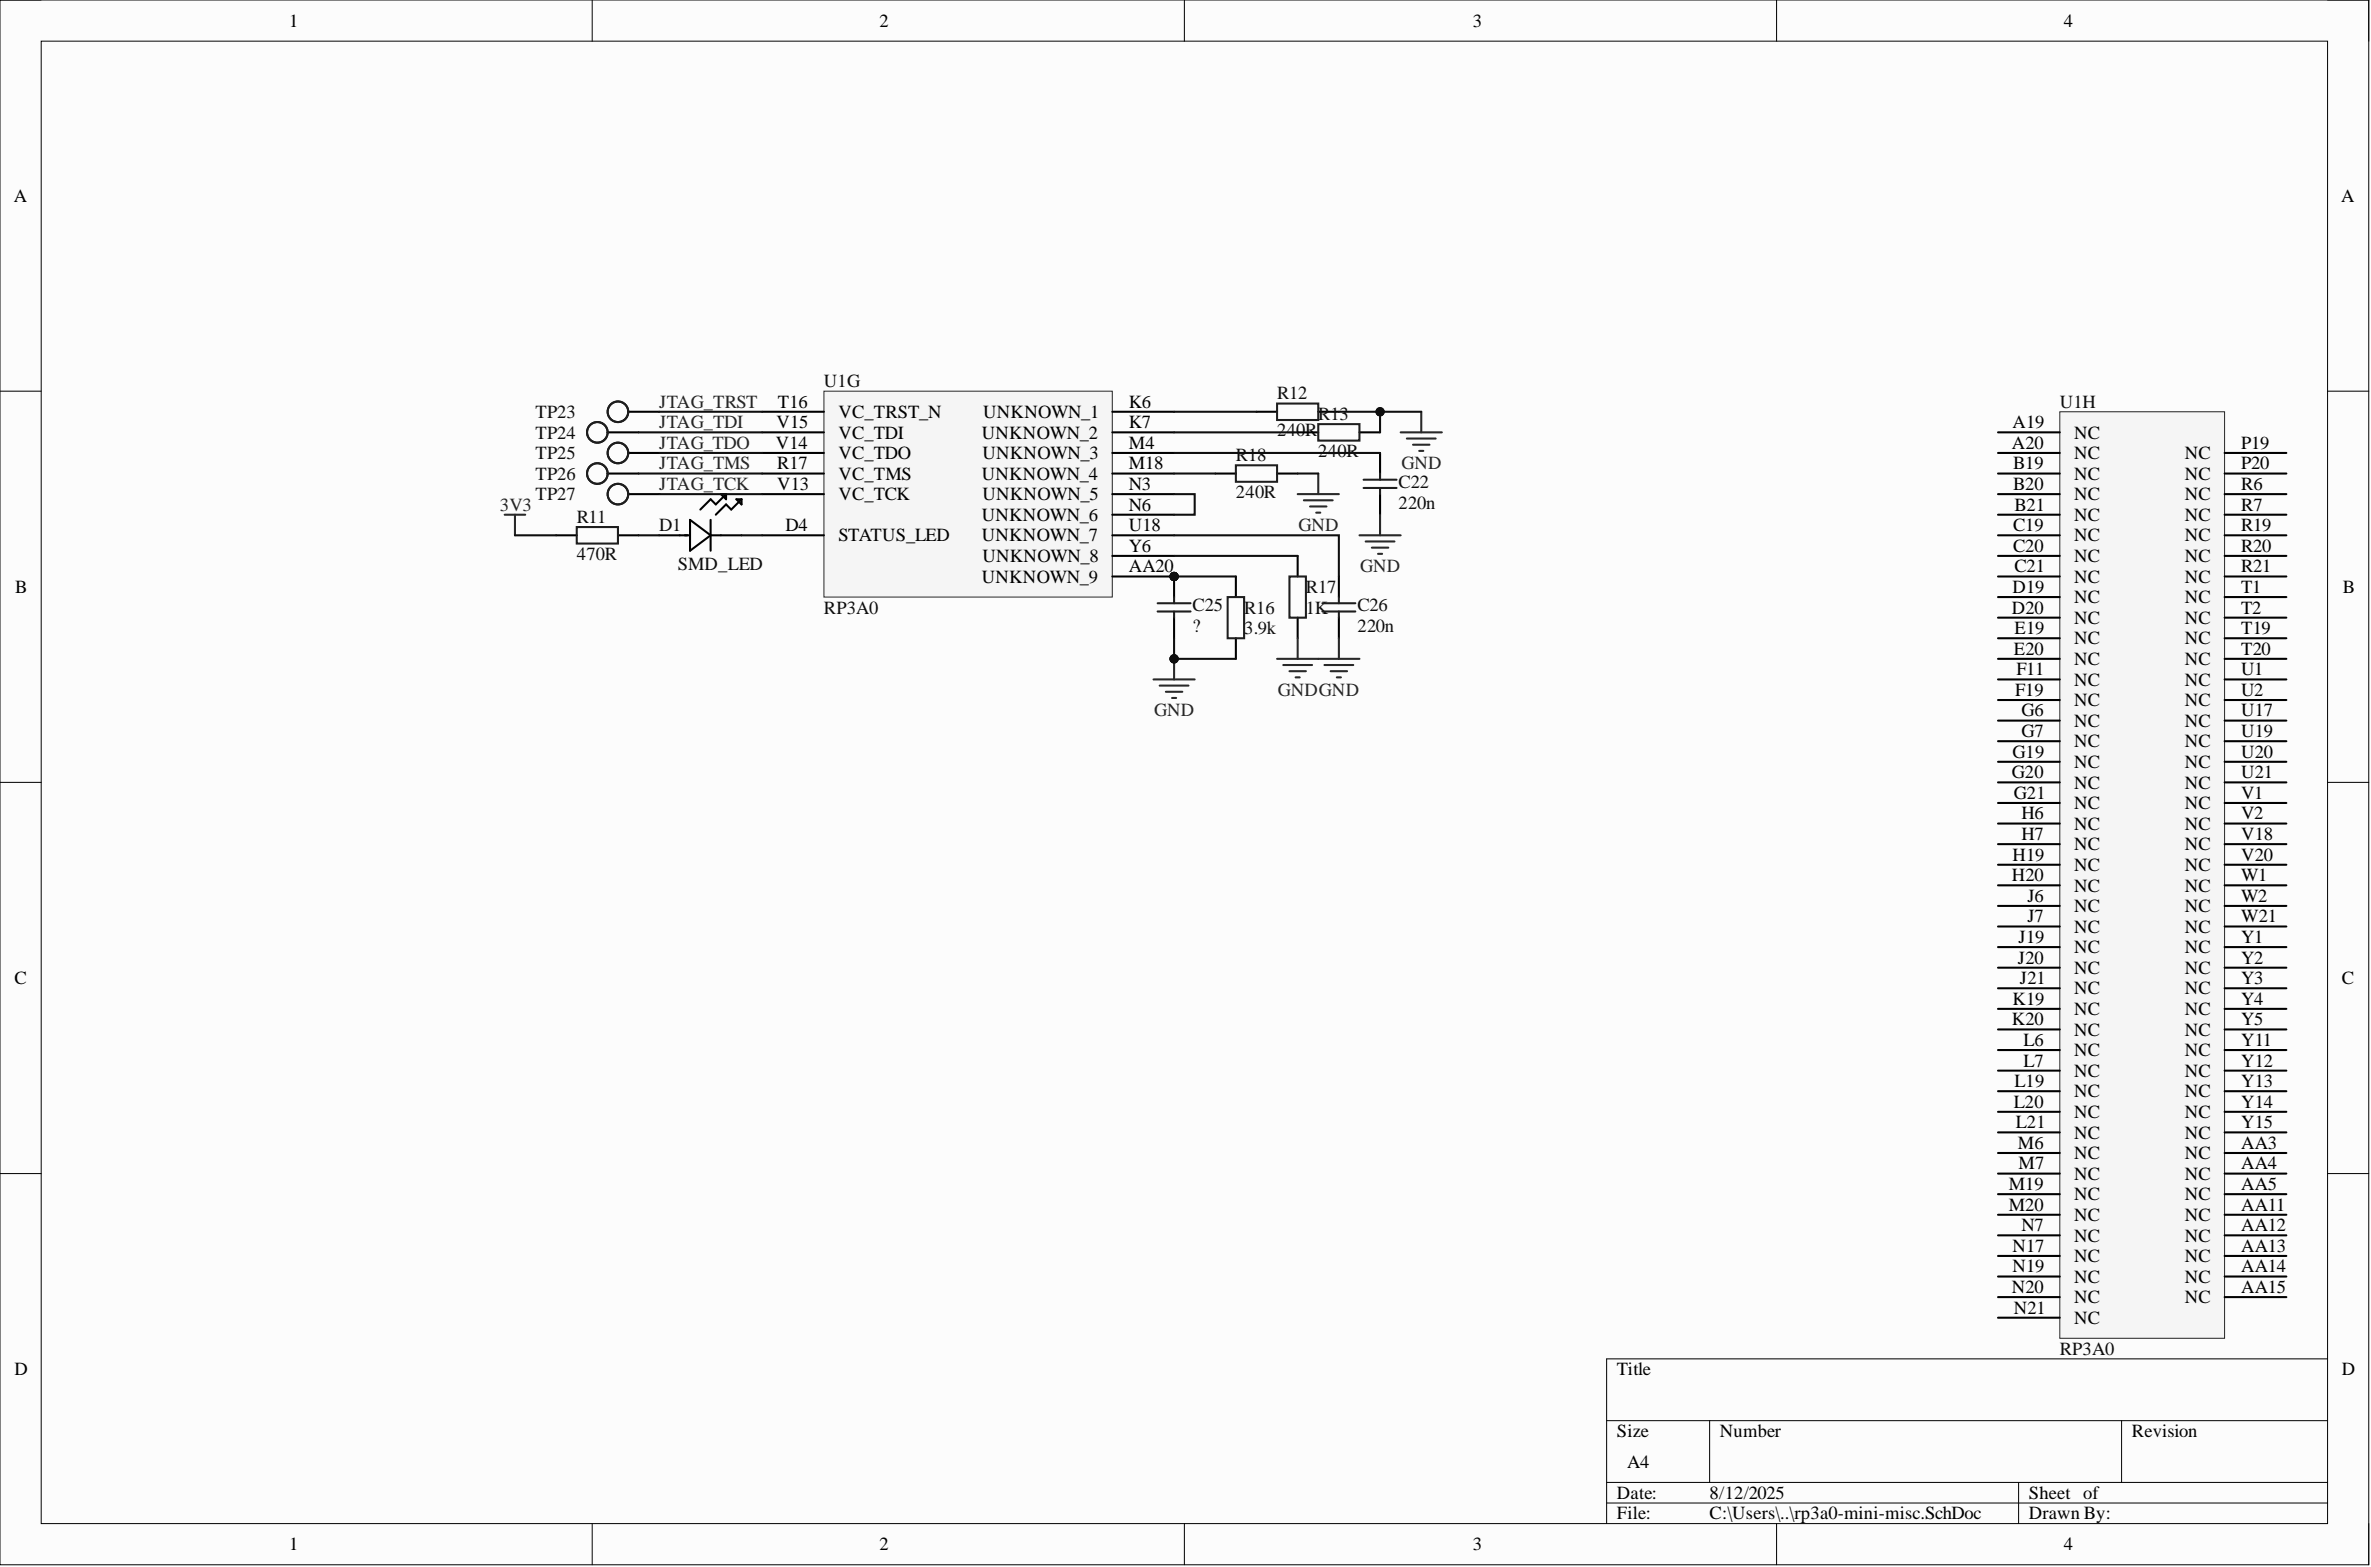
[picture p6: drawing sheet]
<svg xmlns="http://www.w3.org/2000/svg" width="292mm" height="193mm" viewBox="0 0 292 193" stroke-linecap="round" stroke-linejoin="round" font-family="sans-serif">
<defs><g id="words">
<g font-size="2.3">
<text x="35.6" y="3.3">1</text>
<text x="108.4" y="3.3">2</text>
<text x="181.4" y="3.3">3</text>
<text x="254.3" y="3.3">4</text>
<text x="1.7" y="24.8">A</text>
<text x="288.4" y="24.8">A</text>
<text x="95.7" y="52.7">V15</text>
<text x="95.8" y="50.2">T16</text>
<text x="103.3" y="51.5">VC_TRST_N</text>
<text x="121.1" y="51.5">UNKNOWN_1</text>
<text x="139.1" y="50.2">K6</text>
<text x="139.1" y="52.7">K7</text>
<text x="247.9" y="52.7">A19</text>
<text x="95.6" y="55.3">V14</text>
<text x="95.8" y="57.8">R17</text>
<text x="103.3" y="54">VC_TDI</text>
<text x="103.3" y="56.5">VC_TDO</text>
<text x="103.3" y="59.1">VC_TMS</text>
<text x="121" y="54">UNKNOWN_2</text>
<text x="121" y="59.1">UNKNOWN_4</text>
<text x="121" y="56.5">UNKNOWN_3</text>
<text x="139.1" y="55.3">M4</text>
<text x="139.1" y="57.8">M18</text>
<text x="247.8" y="55.3">A20</text>
<text x="248" y="57.8">B19</text>
<text x="255.5" y="56.5">NC</text>
<text x="255.5" y="59.1">NC</text>
<text x="255.5" y="54">NC</text>
<text x="269.2" y="59.1">NC</text>
<text x="269.2" y="56.5">NC</text>
<text x="276.1" y="57.8">P20</text>
<text x="276.1" y="55.3">P19</text>
<text x="95.8" y="60.3">V13</text>
<text x="96.8" y="65.4">D4</text>
<text x="103.3" y="61.6">VC_TCK</text>
<text x="121" y="64.1">UNKNOWN_6</text>
<text x="121" y="61.6">UNKNOWN_5</text>
<text x="139.1" y="60.3">N3</text>
<text x="139.1" y="62.9">N6</text>
<text x="139.1" y="65.4">U18</text>
<text x="248" y="60.3">B20</text>
<text x="248" y="65.4">C19</text>
<text x="248.2" y="62.9">B21</text>
<text x="255.5" y="61.6">NC</text>
<text x="255.5" y="64.1">NC</text>
<text x="269.2" y="64.1">NC</text>
<text x="269.2" y="61.6">NC</text>
<text x="276.1" y="62.9">R7</text>
<text x="276.1" y="60.3">R6</text>
<text x="276.1" y="65.4">R19</text>
<text x="103.3" y="66.7">STATUS_LED</text>
<text x="121" y="66.7">UNKNOWN_7</text>
<text x="121" y="71.8">UNKNOWN_9</text>
<text x="121" y="69.2">UNKNOWN_8</text>
<text x="139.1" y="67.9">Y6</text>
<text x="139.1" y="70.5">AA20</text>
<text x="248" y="67.9">C20</text>
<text x="248.2" y="70.5">C21</text>
<text x="255.5" y="66.7">NC</text>
<text x="255.5" y="71.8">NC</text>
<text x="255.5" y="69.2">NC</text>
<text x="269.2" y="69.2">NC</text>
<text x="269.2" y="66.7">NC</text>
<text x="269.2" y="71.8">NC</text>
<text x="276.1" y="67.9">R20</text>
<text x="276.1" y="70.5">R21</text>
<text x="1.9" y="73">B</text>
<text x="247.8" y="75.6">D20</text>
<text x="247.9" y="73">D19</text>
<text x="255.5" y="76.8">NC</text>
<text x="255.5" y="74.3">NC</text>
<text x="269.2" y="74.3">NC</text>
<text x="269.2" y="76.8">NC</text>
<text x="276.1" y="73">T1</text>
<text x="276.1" y="75.6">T2</text>
<text x="288.6" y="73">B</text>
<text x="248.1" y="80.6">E20</text>
<text x="248.2" y="78.1">E19</text>
<text x="248.4" y="83.2">F11</text>
<text x="255.5" y="81.9">NC</text>
<text x="255.5" y="79.4">NC</text>
<text x="269.2" y="79.4">NC</text>
<text x="269.2" y="81.9">NC</text>
<text x="276.1" y="78.1">T19</text>
<text x="276.1" y="83.2">U1</text>
<text x="276.1" y="80.6">T20</text>
<text x="248.3" y="85.7">F19</text>
<text x="249" y="88.2">G6</text>
<text x="255.5" y="87">NC</text>
<text x="255.5" y="84.4">NC</text>
<text x="255.5" y="89.5">NC</text>
<text x="269.2" y="84.4">NC</text>
<text x="269.2" y="89.5">NC</text>
<text x="269.2" y="87">NC</text>
<text x="276.1" y="88.2">U17</text>
<text x="276.1" y="85.7">U2</text>
<text x="247.8" y="95.8">G20</text>
<text x="247.9" y="93.3">G19</text>
<text x="249" y="90.8">G7</text>
<text x="255.5" y="92">NC</text>
<text x="255.5" y="94.6">NC</text>
<text x="269.2" y="94.6">NC</text>
<text x="269.2" y="92">NC</text>
<text x="276.1" y="93.3">U20</text>
<text x="276.1" y="90.8">U19</text>
<text x="276.1" y="95.8">U21</text>
<text x="248.1" y="98.4">G21</text>
<text x="249" y="100.9">H6</text>
<text x="255.5" y="97.1">NC</text>
<text x="255.5" y="99.6">NC</text>
<text x="269.2" y="99.6">NC</text>
<text x="269.2" y="97.1">NC</text>
<text x="276.1" y="98.4">V1</text>
<text x="276.1" y="100.9">V2</text>
<text x="247.9" y="106">H19</text>
<text x="249" y="103.4">H7</text>
<text x="255.5" y="102.2">NC</text>
<text x="255.5" y="107.2">NC</text>
<text x="255.5" y="104.7">NC</text>
<text x="269.2" y="104.7">NC</text>
<text x="269.2" y="102.2">NC</text>
<text x="269.2" y="107.2">NC</text>
<text x="276.1" y="103.4">V18</text>
<text x="276.1" y="106">V20</text>
<text x="247.8" y="108.5">H20</text>
<text x="249.8" y="111.1">J6</text>
<text x="249.8" y="113.6">J7</text>
<text x="255.5" y="112.3">NC</text>
<text x="255.5" y="109.8">NC</text>
<text x="269.2" y="109.8">NC</text>
<text x="269.2" y="112.3">NC</text>
<text x="276.1" y="108.5">W1</text>
<text x="276.1" y="113.6">W21</text>
<text x="276.1" y="111.1">W2</text>
<text x="248.6" y="118.7">J20</text>
<text x="248.7" y="116.1">J19</text>
<text x="255.5" y="117.4">NC</text>
<text x="255.5" y="114.9">NC</text>
<text x="255.5" y="119.9">NC</text>
<text x="269.2" y="119.9">NC</text>
<text x="269.2" y="114.9">NC</text>
<text x="269.2" y="117.4">NC</text>
<text x="276.1" y="118.7">Y2</text>
<text x="276.1" y="116.1">Y1</text>
<text x="1.8" y="121.2">C</text>
<text x="247.9" y="123.7">K19</text>
<text x="248.9" y="121.2">J21</text>
<text x="255.5" y="122.5">NC</text>
<text x="255.5" y="125">NC</text>
<text x="269.2" y="125">NC</text>
<text x="269.2" y="122.5">NC</text>
<text x="276.1" y="123.7">Y4</text>
<text x="276.1" y="121.2">Y3</text>
<text x="288.5" y="121.2">C</text>
<text x="247.8" y="126.3">K20</text>
<text x="249.3" y="131.3">L7</text>
<text x="249.3" y="128.8">L6</text>
<text x="255.5" y="127.5">NC</text>
<text x="255.5" y="130.1">NC</text>
<text x="269.2" y="130.1">NC</text>
<text x="269.2" y="127.5">NC</text>
<text x="276.1" y="128.8">Y11</text>
<text x="276.1" y="126.3">Y5</text>
<text x="276.1" y="131.3">Y12</text>
<text x="248.1" y="136.4">L20</text>
<text x="248.2" y="133.9">L19</text>
<text x="255.5" y="132.6">NC</text>
<text x="255.5" y="137.7">NC</text>
<text x="255.5" y="135.1">NC</text>
<text x="269.2" y="135.1">NC</text>
<text x="269.2" y="132.6">NC</text>
<text x="269.2" y="137.7">NC</text>
<text x="276.1" y="133.9">Y13</text>
<text x="276.1" y="136.4">Y14</text>
<text x="248.3" y="138.9">L21</text>
<text x="248.6" y="141.5">M6</text>
<text x="255.5" y="142.7">NC</text>
<text x="255.5" y="140.2">NC</text>
<text x="269.2" y="142.7">NC</text>
<text x="269.2" y="140.2">NC</text>
<text x="276.1" y="141.5">AA3</text>
<text x="276.1" y="138.9">Y15</text>
<text x="247.5" y="146.6">M19</text>
<text x="247.5" y="149.1">M20</text>
<text x="248.7" y="144">M7</text>
<text x="255.5" y="147.8">NC</text>
<text x="255.5" y="145.3">NC</text>
<text x="269.2" y="145.3">NC</text>
<text x="269.2" y="147.8">NC</text>
<text x="276.1" y="149.1">AA11</text>
<text x="276.1" y="144">AA4</text>
<text x="276.1" y="146.6">AA5</text>
<text x="247.9" y="154.2">N17</text>
<text x="249" y="151.6">N7</text>
<text x="255.5" y="152.9">NC</text>
<text x="255.5" y="150.4">NC</text>
<text x="255.5" y="155.4">NC</text>
<text x="269.2" y="150.4">NC</text>
<text x="269.2" y="155.4">NC</text>
<text x="269.2" y="152.9">NC</text>
<text x="276.1" y="154.2">AA13</text>
<text x="276.1" y="151.6">AA12</text>
<text x="247.8" y="159.2">N20</text>
<text x="247.9" y="156.7">N19</text>
<text x="248.1" y="161.8">N21</text>
<text x="255.5" y="158">NC</text>
<text x="255.5" y="160.5">NC</text>
<text x="269.2" y="160.5">NC</text>
<text x="269.2" y="158">NC</text>
<text x="276.1" y="159.2">AA15</text>
<text x="276.1" y="156.7">AA14</text>
<text x="255.5" y="163">NC</text>
<text x="1.8" y="169.4">D</text>
<text x="199.2" y="169.4">Title</text>
<text x="288.5" y="169.4">D</text>
<text x="199.2" y="177">Size</text>
<text x="211.9" y="177">Number</text>
<text x="262.6" y="177">Revision</text>
<text x="199.2" y="184.6">Date:</text>
<text x="200.5" y="180.8">A4</text>
<text x="210.6" y="184.6">8/12/2025</text>
<text x="250" y="184.6">Sheet of</text>
<text x="35.6" y="190.9">1</text>
<text x="108.4" y="190.9">2</text>
<text x="181.4" y="190.9">3</text>
<text x="199.2" y="187.1">File:</text>
<text x="210.6" y="187.1">C:\Users\..\rp3a0-mini-misc.SchDoc</text>
<text x="250" y="187.1">Drawn By:</text>
<text x="254.3" y="190.9">4</text>
</g>
<g font-size="2.3" fill="#0e0e0e">
<text x="101.5" y="47.7">U1G</text>
<text x="66" y="51.5">TP23</text>
<text x="157.3" y="53.8">240R</text>
<text x="157.3" y="49.2">R12</text>
<text x="162.4" y="51.7">R13</text>
<text x="253.8" y="50.2">U1H</text>
<text x="66" y="54">TP24</text>
<text x="66" y="56.5">TP25</text>
<text x="66" y="59.1">TP26</text>
<text x="152.3" y="56.8">R18</text>
<text x="162.4" y="56.3">240R</text>
<text x="66" y="61.6">TP27</text>
<text x="71.1" y="64.4">R11</text>
<text x="81.2" y="65.4">D1</text>
<text x="152.3" y="61.4">240R</text>
<text x="172.3" y="62.6">220n</text>
<text x="172.3" y="60.1">C22</text>
<text x="71.1" y="69">470R</text>
<text x="83.5" y="70.1">SMD_LED</text>
<text x="101.5" y="75.6">RP3A0</text>
<text x="146.9" y="77.8">?</text>
<text x="146.9" y="75.3">C25</text>
<text x="153.3" y="75.6">R16</text>
<text x="160.9" y="75.6">1K</text>
<text x="160.9" y="73">R17</text>
<text x="167.2" y="77.8">220n</text>
<text x="167.2" y="75.3">C26</text>
<text x="153.3" y="78.1">3.9k</text>
<text x="253.8" y="166.8">RP3A0</text>
</g>
<g font-size="2.3" fill="#262626">
<text x="81.2" y="50.2">JTAG_TRST</text>
<text x="81.2" y="52.7">JTAG_TDI</text>
<text x="81.2" y="55.3">JTAG_TDO</text>
<text x="81.2" y="57.8">JTAG_TMS</text>
<text x="172.6" y="57.8">GND</text>
<text x="61.6" y="62.9">3V3</text>
<text x="81.2" y="60.3">JTAG_TCK</text>
<text x="160" y="65.4">GND</text>
<text x="167.6" y="70.5">GND</text>
<text x="142.2" y="88.2">GND</text>
<text x="157.4" y="85.7">GNDGND</text>
</g>
</g></defs>
<path d="M0 0h291.8v192.7h-291.8z" fill-rule="evenodd" fill="#fcfcfc"/>
<path d="M0 0h291.8v192.7h-291.8z" fill="none" stroke="#000" stroke-width=".12"/>
<path d="M5.1 5.1h281.6v182.5h-281.6z" fill-rule="evenodd" fill="#fcfcfc"/>
<g fill="none" stroke="#000" stroke-width=".12">
<path d="M0 0h5.1M73 0v5.1M145.9 0v5.1M218.9 0v5.1M286.7 0h5.1v5.1M5.1 5.1h281.6v182.5h-281.6zM0 48.2h5.1M286.7 48.2h5.1M0 96.3h5.1M286.7 96.3h5.1M0 144.5h5.1M286.7 144.5h5.1"/>
<path d="M197.9 174.9h88.8M210.6 174.9v7.7M261.4 174.9v7.7M286.7 167.3h-88.8v20.3M73 187.6v5.1M145.9 187.6v5.1M197.9 182.6h88.8M197.9 185.1h88.8M218.9 187.6v5.1M248.7 182.6v5M291.8 187.6v5.1"/>
</g>
<circle cx="144.6" cy="71" r=".51" fill="#0e0e0e"/>
<circle cx="144.6" cy="71" r=".51" fill="none" stroke="#0e0e0e" stroke-width=".12"/>
<path d="M101.5 48.2h35.5v25.3h-35.5z" fill-rule="evenodd" fill="#f5f5f5"/>
<path d="M101.5 48.2h35.5v25.3h-35.5z" fill="none" stroke="#262626" stroke-width=".12"/>
<g fill="none" stroke="#000" stroke-width=".25">
<path d="M93.9 50.7h7.6M93.9 53.2h7.6M93.9 55.8h7.6M93.9 58.3h7.6M137 50.7h7.6M137 53.2h7.6M137 55.8h7.6M137 58.3h7.6M93.9 60.9h7.6M93.9 65.9h7.6M137 60.9h7.6M137 65.9h7.6"/>
<path d="M137 63.4h7.6M137 68.5h7.6M137 71h7.6"/>
</g>
<circle cx="144.6" cy="71" r=".51" fill="#0e0e0e"/>
<circle cx="144.6" cy="71" r=".51" fill="none" stroke="#0e0e0e" stroke-width=".12"/>
<path d="M253.8 50.7h20.3v114.1h-20.3z" fill-rule="evenodd" fill="#f5f5f5"/>
<path d="M253.8 50.7h20.3v114.1h-20.3z" fill="none" stroke="#262626" stroke-width=".12"/>
<g fill="none" stroke="#000" stroke-width=".25">
<path d="M154.8 50.7h2.5M159.9 53.2h2.5M162.4 50.7h2.5M167.5 53.2h2.5M170 55.8v2.5M246.1 55.8h7.7M246.1 58.3h7.7M246.1 53.2h7.7M274.1 55.8h7.6M274.1 58.3h7.6M68.5 65.9h2.6M76.1 65.9h2.6"/>
<path d="M81.2 65.9h3.8M85 64l2.5 1.9-2.5 1.9zM87.5 65.9h3.9M87.5 64v3.8M88.8 60.9h.7v.6zM89.5 60.9l-1.3 1.2-.7-.6-1.2 1.3M90.7 61.5h.7v.6zM91.4 61.5l-1.3 1.3-.6-.7-1.3 1.3M170 60.9v2.5M246.1 63.4h7.7M246.1 76.1h7.7M246.1 60.9h7.7"/>
<path d="M246.1 65.9h7.7M246.1 71h7.7M246.1 68.5h7.7M246.1 73.5h7.7M246.1 78.6h7.7M274.1 63.4h7.6M274.1 76.1h7.6M274.1 60.9h7.6M274.1 65.9h7.6M274.1 71h7.6M274.1 68.5h7.6M274.1 73.5h7.6"/>
<path d="M274.1 78.6h7.6M246.1 81.1h7.7M246.1 86.2h7.7M246.1 91.3h7.7M246.1 96.3h7.7M246.1 83.7h7.7M246.1 88.7h7.7M246.1 93.8h7.7M246.1 98.9h7.7M274.1 81.1h7.6M274.1 86.2h7.6M274.1 91.3h7.6"/>
<path d="M274.1 96.3h7.6M274.1 83.7h7.6M274.1 88.7h7.6M274.1 93.8h7.6M274.1 98.9h7.6M246.1 116.6h7.7M246.1 119.2h7.7M246.1 101.4h7.7M246.1 106.5h7.7M246.1 111.6h7.7M246.1 104h7.7M246.1 109h7.7"/>
<path d="M246.1 114.1h7.7M274.1 116.6h7.6M274.1 119.2h7.6M274.1 101.4h7.6M274.1 106.5h7.6M274.1 111.6h7.6M274.1 104h7.6M274.1 109h7.6M274.1 114.1h7.6M246.1 121.7h7.7M246.1 126.8h7.7M246.1 131.8h7.7"/>
<path d="M246.1 136.9h7.7M246.1 124.2h7.7M246.1 129.3h7.7M246.1 134.4h7.7M246.1 139.5h7.7M274.1 121.7h7.6M274.1 126.8h7.6M274.1 131.8h7.6M274.1 136.9h7.6M274.1 124.2h7.6M274.1 129.3h7.6M274.1 134.4h7.6"/>
<path d="M274.1 139.5h7.6M246.1 142h7.7M246.1 149.6h7.7M246.1 154.7h7.7M246.1 159.7h7.7M246.1 147.1h7.7M246.1 152.1h7.7M246.1 157.2h7.7M246.1 144.5h7.7M274.1 142h7.6M274.1 149.6h7.6M274.1 154.7h7.6"/>
<path d="M274.1 159.7h7.6M274.1 147.1h7.6M274.1 152.1h7.6M274.1 157.2h7.6M274.1 144.5h7.6M246.1 162.3h7.7"/>
</g>
<path d="M172.6 53.2h5M173.3 54h3.6M174.1 54.8h2M174.8 55.5h.5M175.1 50.7v2.5M62.2 63.4h2.5M63.4 63.4v2.5M167.5 65.9h5.1M168.2 66.7h3.6M169 67.4h2M169.8 68.2h.5M170 63.4v2.5" fill="none" stroke="#262626" stroke-width=".25"/>
<path d="M157.3 49.7h5.1v2h-5.1zM162.4 52.2h5.1v2.1h-5.1zM168 59.1h4M170 58.3v.8M71.1 64.9h5v2h-5zM168 60.1h4M170 60.1v.8" fill="none" stroke="#1c1c1c" stroke-width=".25"/>
<circle cx="144.6" cy="71" r=".51" fill="#0e0e0e"/>
<circle cx="144.6" cy="71" r=".51" fill="none" stroke="#0e0e0e" stroke-width=".12"/>
<path d="M144.6 71v2.5M144.6 76.1v2.5" fill="none" stroke="#000" stroke-width=".25"/>
<circle cx="144.6" cy="71" r=".51" fill="#0e0e0e"/>
<circle cx="144.6" cy="71" r=".51" fill="none" stroke="#0e0e0e" stroke-width=".12"/>
<path d="M142.6 74.3h4.1M142.6 75.3h4.1M144.6 73.5v.8M144.6 75.3v.8M151.2 73.5h2.1v5.1h-2.1z" fill="none" stroke="#1c1c1c" stroke-width=".25"/>
<path d="M152.3 71v2.5M152.3 78.6v2.5" fill="none" stroke="#000" stroke-width=".25"/>
<path d="M142.1 83.7h5.1M142.9 84.4h3.5M143.6 85.2h2.1M144.4 86h.5M144.6 81.1v2.6" fill="none" stroke="#262626" stroke-width=".25"/>
<circle cx="144.6" cy="81.1" r=".51" fill="#0e0e0e"/>
<circle cx="144.6" cy="81.1" r=".51" fill="none" stroke="#0e0e0e" stroke-width=".12"/>
<path d="M74.9 58.3h3.8M74.9 53.2h3.8M77.4 50.7h3.8M77.4 55.8h3.8M149.7 58.3h2.6M157.3 58.3h2.6M77.4 60.9h3.8M159.9 68.5v2.5M159.9 76.1v2.5M164.9 71v2.5M164.9 76.1v2.5" fill="none" stroke="#000" stroke-width=".25"/>
<g fill="none" stroke="#1c1c1c" stroke-width=".25">
<path d="M152.3 57.3h5v2h-5zM158.9 71h2v5.1h-2zM162.9 74.3h4.1M162.9 75.3h4.1M164.9 73.5v.8M164.9 75.3v.8"/>
<circle cx="73.6" cy="53.2" r="1.27"/>
<circle cx="73.6" cy="58.3" r="1.27"/>
<circle cx="76.1" cy="55.8" r="1.27"/>
<circle cx="76.1" cy="50.7" r="1.27"/>
<circle cx="76.1" cy="60.9" r="1.27"/>
</g>
<g fill="none" stroke="#262626" stroke-width=".25">
<path d="M162.4 58.3v2.6M159.9 78.6v2.5M159.9 60.9h5M160.6 61.6h3.6M161.4 62.4h2M162.2 63.1h.5M164.9 78.6v2.5M157.3 81.1h10.2M158.1 81.9h3.5M158.9 82.7h2M159.6 83.4h.5M163.2 81.9h3.5"/>
<path d="M163.9 82.7h2.1M164.7 83.4h.5"/>
</g>
<path d="M144.6 53.2h15.3M164.9 50.7h10.2M63.4 65.9h5.1M78.7 65.9h2.5M91.4 65.9h2.5" fill="none" stroke="#0e0e0e" stroke-width=".25"/>
<circle cx="170" cy="50.7" r=".51" fill="#0e0e0e"/>
<circle cx="170" cy="50.7" r=".51" fill="none" stroke="#0e0e0e" stroke-width=".12"/>
<path d="M144.6 50.7h10.2M170 50.7v2.5" fill="none" stroke="#0e0e0e" stroke-width=".25"/>
<circle cx="170" cy="50.7" r=".51" fill="#0e0e0e"/>
<circle cx="170" cy="50.7" r=".51" fill="none" stroke="#0e0e0e" stroke-width=".12"/>
<path d="M144.6 55.8h25.4M144.6 78.6v2.5" fill="none" stroke="#0e0e0e" stroke-width=".25"/>
<circle cx="144.6" cy="81.1" r=".51" fill="#0e0e0e"/>
<circle cx="144.6" cy="81.1" r=".51" fill="none" stroke="#0e0e0e" stroke-width=".12"/>
<path d="M144.6 81.1h7.7" fill="none" stroke="#0e0e0e" stroke-width=".25"/>
<circle cx="144.6" cy="81.1" r=".51" fill="#0e0e0e"/>
<circle cx="144.6" cy="81.1" r=".51" fill="none" stroke="#0e0e0e" stroke-width=".12"/>
<path d="M144.6 71h7.7" fill="none" stroke="#0e0e0e" stroke-width=".25"/>
<circle cx="144.6" cy="71" r=".51" fill="#0e0e0e"/>
<circle cx="144.6" cy="71" r=".51" fill="none" stroke="#0e0e0e" stroke-width=".12"/>
<path d="M78.7 58.3h15.2M78.7 53.2h15.2M81.2 50.7h12.7M81.2 55.8h12.7M144.6 58.3h5.1M159.9 58.3h2.5M81.2 60.9h12.7M144.6 65.9h20.3v5.1M144.6 60.9h2.6v2.5h-2.6M144.6 68.5h15.3" fill="none" stroke="#0e0e0e" stroke-width=".25"/>
<use href="#words"/>
</svg>
